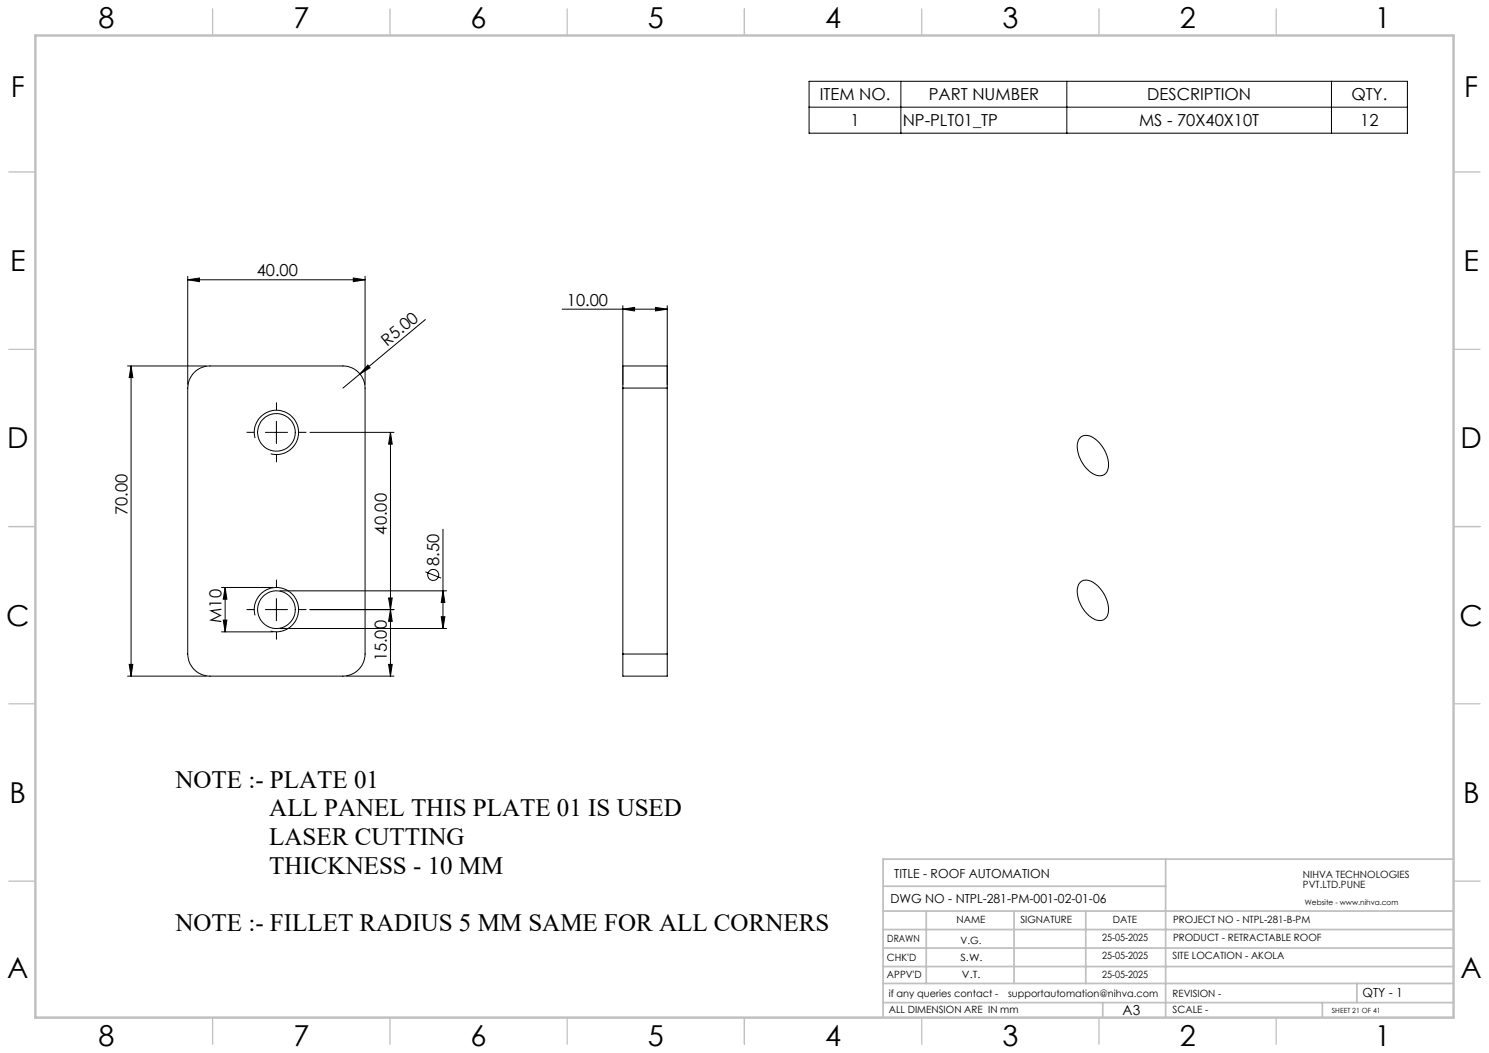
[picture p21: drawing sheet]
<svg xmlns="http://www.w3.org/2000/svg" width="420mm" height="297mm" viewBox="0 0 420 297" stroke-linecap="round" stroke-linejoin="round" font-family="sans-serif">
<defs><g id="words">
<g font-size="8.1">
<text x="27.8" y="8">8</text>
<text x="82.8" y="8">7</text>
<text x="132.8" y="8">6</text>
<text x="182.8" y="8">5</text>
<text x="232.8" y="8">4</text>
<text x="282.8" y="8">3</text>
<text x="332.8" y="8">2</text>
<text x="387.8" y="8">1</text>
<text x="3" y="27.2">F</text>
<text x="413" y="27.2">F</text>
<text x="2.8" y="76.5">E</text>
<text x="412.8" y="76.5">E</text>
<text x="2" y="126.5">D</text>
<text x="412" y="126.5">D</text>
<text x="1.7" y="176.5">C</text>
<text x="411.7" y="176.5">C</text>
<text x="2.7" y="226.5">B</text>
<text x="412.7" y="226.5">B</text>
<text x="2" y="275.7">A</text>
<text x="412" y="275.7">A</text>
<text x="27.8" y="295">8</text>
<text x="82.8" y="295">7</text>
<text x="132.8" y="295">6</text>
<text x="182.8" y="295">5</text>
<text x="232.8" y="295">4</text>
<text x="282.8" y="295">3</text>
<text x="332.8" y="295">2</text>
<text x="387.8" y="295">1</text>
</g>
<g font-size="7.1">
<text x="49.5" y="222.2">NOTE :- PLATE 01</text>
<text x="76" y="230.3">ALL PANEL THIS PLATE 01 IS USED</text>
<text x="76" y="238.4">LASER CUTTING</text>
<text x="76" y="246.4">THICKNESS - 10 MM</text>
<text x="49.5" y="262.5">NOTE :- FILLET RADIUS 5 MM SAME FOR ALL CORNERS</text>
</g>
<g font-size="4.7">
<text x="231.2" y="28.2">ITEM NO.</text>
<text x="262" y="28.2">PART NUMBER</text>
<text x="323.6" y="28.2">DESCRIPTION</text>
<text x="381.2" y="28.2">QTY.</text>
<text x="239.9" y="35.6">1</text>
<text x="254.6" y="35.6">NP-PLT01_TP</text>
<text x="321.3" y="35.6">MS - 70X40X10T</text>
<text x="383.7" y="35.6">12</text>
<text x="72.4" y="77.9">40.00</text>
<text x="159.9" y="86.2">10.00</text>
<text x="109.2" y="97.8" transform="rotate(-40 109.2 97.8)">R5.00</text>
<text x="36" y="145.4" transform="rotate(-90 36 145.4)">70.00</text>
<text x="109.1" y="150.8" transform="rotate(-90 109.1 150.8)">40.00</text>
<text x="123.9" y="159.6" transform="rotate(-90 123.9 159.6)">8.50</text>
<text x="62.5" y="175.7" transform="rotate(-90 62.5 175.7)">M10</text>
<text x="109.1" y="186.6" transform="rotate(-90 109.1 186.6)">15.00</text>
</g>
<text font-size="3.9" x="316.7" y="286.4">A3</text>
<g font-size="3.5">
<text x="252.2" y="247.7">TITLE - ROOF AUTOMATION</text>
<text x="251.2" y="254.8">DWG NO - NTPL-281-PM-001-02-01-06</text>
<text x="384.3" y="281.1">QTY - 1</text>
</g>
<g font-size="2.8">
<text x="367.5" y="247.7">NIHVA TECHNOLOGIES</text>
<text x="367.5" y="250.5">PVT.LTD.PUNE</text>
<text x="269.8" y="260.4">NAME</text>
<text x="287.8" y="260.4">SIGNATURE</text>
<text x="313.9" y="260.5">DATE</text>
<text x="330.9" y="260.5">PROJECT NO - NTPL-281-B-PM</text>
<text x="250.3" y="265.7">DRAWN</text>
<text x="270.9" y="266.1">V.G.</text>
<text x="310.9" y="265.5">25-05-2025</text>
<text x="330.9" y="265.5">PRODUCT - RETRACTABLE ROOF</text>
<text x="250.2" y="271.1">CHK'D</text>
<text x="250.2" y="275.8">APPV'D</text>
<text x="270.9" y="271.1">S.W.</text>
<text x="271.3" y="275.8">V.T.</text>
<text x="310.9" y="270.6">25-05-2025</text>
<text x="310.9" y="275.8">25-05-2025</text>
<text x="330.7" y="270.6">SITE LOCATION - AKOLA</text>
<text x="250.7" y="281.1">if any queries contact -</text>
<text x="284.3" y="281.1">supportautomation@nihva.com</text>
<text x="330.7" y="281.1">REVISION -</text>
<text x="250.7" y="285.6">ALL DIMENSION ARE IN mm</text>
<text x="330.7" y="285.6">SCALE -</text>
</g>
<text font-size="2.1" x="368.1" y="255.1">Website - www.nihva.com</text>
<text font-size="2" x="375.7" y="285.6">SHEET 21 OF 41</text>
</g></defs>
<g fill="none" stroke="#000" stroke-width=".28">
<path d="M228.2 22.9h168.8v14.7h-168.8zM228.2 30.2h168.8M254.1 22.9v14.7M300.9 22.9v14.7M375.6 22.9v14.7M53 78.9l3.3-.5v1zM53 77.9v30.5M53 78.9h50M99.7 78.4l3.3 .5-3.3 .5zM103 77.9v30.5M120 90.1l-23.3 19.4M158.6 87.2h29.6"/>
<path d="M175.7 87.2l3.3-.5v1zM175.7 86.2v22.2M184.9 86.7l3.3 .5-3.3 .5zM188.2 86.2v22.2M36 103.2h22.2M37 103.2v87.5M37 103.2l.5 3.3h-1.1zM54.8 105.1l1.7-1.3 1.3-.4 1.4-.2h37.5a6.3 6.3 0 0 1 6.3 6.3v75a6.3 6.3 0 0 1-6.3 6.2h-37.5a6.3 6.3 0 0 1-6.2-6.2v-75l.3-2.1zM78 118.8v6.3M103.8 103l.6 .7-2.9 1.8zM175.7 109.5v-6.3h12.5v6.3M175.7 109.5h12.5"/>
<path d="M175.7 109.5v75M188.2 109.5v75M71.9 123.6a6.2 6.2 0 0 1 5.5-7.9 6.2 6.2 0 0 1 6.8 6.8 6.2 6.2 0 0 1-7.9 5.5M74.9 122h6.2M87.4 122h23.7M110.1 122v68.7M110.1 122l.5 3.3h-1zM304.7 123.4a3.5 3.5 0 0 1 4.7 .8 8.8 8.8 0 0 1 3 8.6 2.77 2.77 0 0 1-4.4 .7 9.2 9.2 0 0 1-3.9-8.9zM125 149.3v28M62.5 165.7h14.5M62.5 178.2h14.5M63 174.9h1l-.5 3.3z"/>
<path d="M63.5 165.7l.5 3.3h-1zM63.5 165.7v12.5M71.9 173.6a6.3 6.3 0 0 1 5.6-7.9 6.3 6.3 0 0 1 6.7 6.8 6.3 6.3 0 0 1-7.9 5.5M74.9 171.9h6.2M78 168.8v6.3M79 166.6h47M79 177.3h47M87.4 171.9h23.7M109.6 168.7h1l-.5 3.2zM110.1 171.9l.5 3.4h-1zM120 161.3l4.4 1.8M124.5 174h1l-.5 3.3z"/>
<path d="M125 166.6l.5 3.3h-1zM304.9 164.1a3.9 3.9 0 0 1 4.9 1.4 8.3 8.3 0 0 1 2.5 8.3 2.88 2.88 0 0 1-4.5 .3 9.2 9.2 0 0 1-3.7-8.7zM36 190.7h22.2M36.4 187.4h1.1l-.5 3.3zM97.7 190.7h13.4M109.6 187.4h1l-.5 3.3zM175.7 184.5v6.2h12.5v-6.2M175.7 184.5h12.5"/>
<circle cx="78" cy="122" r="5.3"/>
<circle cx="78" cy="172" r="5.3"/>
<circle cx="122.2" cy="162.2" r="1.55"/>
</g>
<path d="M78 115.7v-2.2M71.7 121.9h-2.2M78 128.2v2.2M84.2 121.9h2.2M71.7 171.9h-2.2M78 165.7v-2.2M78 178.2v2.2M84.2 171.9h2.2" fill="none" stroke="#000" stroke-width=".28" stroke-dasharray="15.2 1.3 1.3 1.3" stroke-linecap="butt"/>
<g fill="none" stroke="#c0c0c0" stroke-width=".35">
<path d="M60 2.5v7.5M110 2.5v7.5M160 2.5v7.5M210 2.5v7.5M260 2.5v7.5M310 2.5v7.5M360 2.5v7.5M2.5 48.5h7.5M410 48.5h7.5M2.5 98.5h7.5M410 98.5h7.5M2.5 148.5h7.5"/>
<path d="M410 148.5h7.5M2.5 198.5h7.5M410 198.5h7.5M2.5 248.5h7.5M410 248.5h7.5M60 287v7.5M110 287v7.5M160 287v7.5M210 287v7.5M260 287v7.5M310 287v7.5M360 287v7.5"/>
</g>
<g fill="none" stroke="#c0c0c0" stroke-width=".5">
<path d="M249.1 257h160.9M249.1 250h79.7M261.3 257v20.4M286 257v20.4M306.2 257v20.4M328.8 242.3v44.7M410 242.3h-160.9v44.7M249.1 272.6h160.9M249.1 267.4h160.9M249.1 262.2h160.9M249.1 277.4h160.9M382.7 277.4v5.4"/>
<path d="M249.1 282.8h160.9M311 282.8v4.2M373 282.8v4.2"/>
</g>
<path d="M10 10h400v277h-400z" fill="none" stroke="#c0c0c0" stroke-width=".7"/>
<g fill="#000">
<path d="M103.8 103l.6 .7-2.9 1.8z"/>
<path d="M53 78.9l3.3-.5v1zM99.7 78.4l3.3 .5-3.3 .5z"/>
<path d="M175.7 87.2l3.3-.5v1zM184.9 86.7l3.3 .5-3.3 .5z"/>
<path d="M37 103.2l.5 3.3h-1.1zM36.4 187.4h1.1l-.5 3.3zM125 166.6l.5 3.3h-1zM124.5 174h1l-.5 3.3zM63.5 165.7l.5 3.3h-1zM63 174.9h1l-.5 3.3zM110.1 171.9l.5 3.4h-1zM109.6 187.4h1l-.5 3.3z"/>
<path d="M109.6 168.7h1l-.5 3.2zM110.1 122l.5 3.3h-1z"/>
</g>
<use href="#words"/>
</svg>
